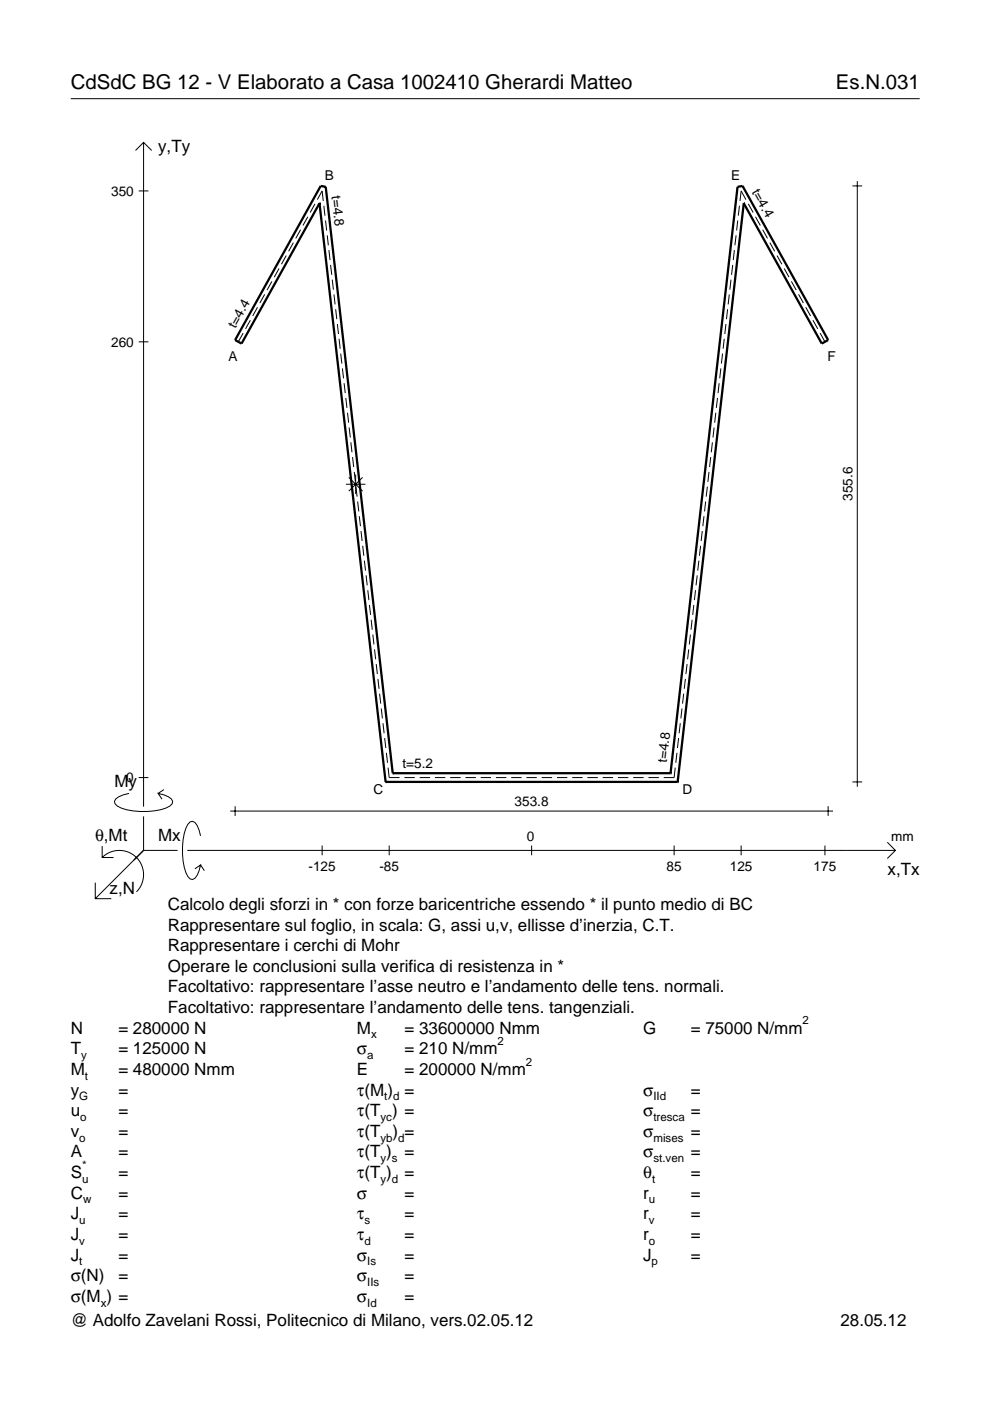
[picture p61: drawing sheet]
<svg xmlns="http://www.w3.org/2000/svg" width="210mm" height="297mm" viewBox="0 0 210 297" stroke-linecap="round" stroke-linejoin="round" font-family="sans-serif">
<defs><g id="words">
<g font-size="4.3">
<text x="15" y="18.9">CdSdC BG 12 - V Elaborato a Casa 1002410 Gherardi Matteo</text>
<text x="177.2" y="18.9">Es.N.031</text>
</g>
<g font-size="3.6">
<text x="33.5" y="32.3">y,Ty</text>
<text x="24.3" y="166.9">My</text>
<text x="20.1" y="178.2">θ,Mt</text>
<text x="33.5" y="178.2">Mx</text>
<text x="188.2" y="185.5">x,Tx</text>
<text x="23.2" y="189.6">z,N</text>
<text x="35.6" y="192.9">Calcolo degli sforzi in * con forze baricentriche essendo * il punto medio di BC</text>
<text x="35.6" y="197.3">Rappresentare sul foglio, in scala: G, assi u,v, ellisse d’inerzia, C.T.</text>
<text x="35.6" y="201.7">Rappresentare i cerchi di Mohr</text>
<text x="35.6" y="206">Operare le conclusioni sulla verifica di resistenza in *</text>
<text x="35.6" y="210.4">Facoltativo: rappresentare l’asse neutro e l’andamento delle tens. normali.</text>
<text x="35.6" y="214.8">Facoltativo: rappresentare l’andamento delle tens. tangenziali.</text>
<text x="15" y="219.2">N</text>
<text x="25.1" y="219.2">= 280000 N</text>
<text x="75.7" y="219.2">M</text>
<text x="85.8" y="219.2">= 33600000 Nmm</text>
<text x="136.4" y="219.2">G</text>
<text x="146.5" y="219.2">= 75000 N/mm</text>
<text x="15" y="223.5">T</text>
<text x="15" y="227.9">M</text>
<text x="25.1" y="223.5">= 125000 N</text>
<text x="25.1" y="227.9">= 480000 Nmm</text>
<text x="75.7" y="223.5">σ</text>
<text x="75.7" y="227.9">E</text>
<text x="85.8" y="223.5">= 210 N/mm</text>
<text x="85.8" y="227.9">= 200000 N/mm</text>
<text x="15" y="232.3">y</text>
<text x="25.1" y="232.3">=</text>
<text x="75.7" y="232.3">τ(M ) =</text>
<text x="136.4" y="232.3">σ</text>
<text x="146.5" y="232.3">=</text>
<text x="15" y="236.7">u</text>
<text x="25.1" y="236.7">=</text>
<text x="75.7" y="236.7">τ(T ) =</text>
<text x="136.4" y="236.7">σ</text>
<text x="146.5" y="236.7">=</text>
<text x="15" y="241">v</text>
<text x="15" y="245.4">A</text>
<text x="25.1" y="241">=</text>
<text x="25.1" y="245.4">=</text>
<text x="75.7" y="245.4">τ(T )</text>
<text x="75.7" y="241">τ(T</text>
<text x="83.3" y="241">) =</text>
<text x="85.8" y="245.4">=</text>
<text x="136.4" y="241">σ</text>
<text x="136.4" y="245.4">σ</text>
<text x="146.5" y="241">=</text>
<text x="146.5" y="245.4">=</text>
<text x="15" y="249.8">S</text>
<text x="25.1" y="249.8">=</text>
<text x="75.7" y="249.8">τ(T )</text>
<text x="85.8" y="249.8">=</text>
<text x="136.4" y="249.8">θ</text>
<text x="146.5" y="249.8">=</text>
<text x="15" y="254.2">C</text>
<text x="25.1" y="254.2">=</text>
<text x="75.7" y="254.2">σ</text>
<text x="85.8" y="254.2">=</text>
<text x="136.4" y="254.2">r</text>
<text x="146.5" y="254.2">=</text>
<text x="15" y="258.5">J</text>
<text x="15" y="262.9">J</text>
<text x="25.1" y="258.5">=</text>
<text x="25.1" y="262.9">=</text>
<text x="75.7" y="258.5">τ</text>
<text x="75.7" y="262.9">τ</text>
<text x="85.8" y="258.5">=</text>
<text x="85.8" y="262.9">=</text>
<text x="136.4" y="258.5">r</text>
<text x="136.4" y="262.9">r</text>
<text x="146.5" y="258.5">=</text>
<text x="146.5" y="262.9">=</text>
<text x="15" y="267.3">J</text>
<text x="25.1" y="267.3">=</text>
<text x="75.7" y="267.3">σ</text>
<text x="85.8" y="267.3">=</text>
<text x="136.4" y="267.3">J</text>
<text x="146.5" y="267.3">=</text>
<text x="15" y="271.7">σ(N)</text>
<text x="25.1" y="271.7">=</text>
<text x="75.7" y="271.7">σ</text>
<text x="85.8" y="271.7">=</text>
<text x="15" y="281.2">@ Adolfo Zavelani Rossi, Politecnico di Milano, vers.02.05.12</text>
<text x="15" y="276">σ(M ) =</text>
<text x="75.7" y="276">σ</text>
<text x="85.8" y="276">=</text>
<text x="178.2" y="281.2">28.05.12</text>
</g>
<g font-size="2.9">
<text x="23.6" y="41.5">350</text>
<text x="68.9" y="38.1">B</text>
<text x="70.3" y="41.5" transform="rotate(83 70.3 41.5)">t=4.8</text>
<text x="155" y="38.1">E</text>
<text x="159.3" y="40.7" transform="rotate(61 159.3 40.7)">t=4.4</text>
<text x="49.9" y="69.8" transform="rotate(-61 49.9 69.8)">t=4.4</text>
<text x="23.6" y="73.5">260</text>
<text x="48.5" y="76.5">A</text>
<text x="175.5" y="76.5">F</text>
<text x="180.7" y="106.2" transform="rotate(-90 180.7 106.2)">355.6</text>
<text x="141.4" y="161.8" transform="rotate(-83 141.4 161.8)">t=4.8</text>
<text x="26.8" y="165.9">0</text>
<text x="85.3" y="162.9">t=5.2</text>
<text x="79.2" y="168.3">C</text>
<text x="109.1" y="170.9">353.8</text>
<text x="144.7" y="168.3">D</text>
<text x="111.7" y="178.2">0</text>
<text x="189" y="178.2">mm</text>
<text x="65.4" y="184.7">-125</text>
<text x="80.4" y="184.7">-85</text>
<text x="141.3" y="184.7">85</text>
<text x="154.7" y="184.7">125</text>
<text x="172.5" y="184.7">175</text>
</g>
<g font-size="2.4">
<text x="78.7" y="220.2">x</text>
<text x="105.5" y="221.5">2</text>
<text x="170.2" y="217.2">2</text>
<text x="17.2" y="224.5">y</text>
<text x="77.9" y="224.5">a</text>
<text x="111.5" y="225.9">2</text>
<text x="16.8" y="233.3">G</text>
<text x="18" y="228.9">t</text>
<text x="81.5" y="233.3">t d</text>
<text x="138.5" y="233.3">IId</text>
<text x="17" y="237.7">o</text>
<text x="80.7" y="237.7">yc</text>
<text x="138.5" y="237.7">tresca</text>
<text x="16.8" y="242">o</text>
<text x="80.7" y="242">yb d</text>
<text x="138.5" y="242">mises</text>
<text x="17.4" y="250.8">u</text>
<text x="17.4" y="247.8">*</text>
<text x="80.7" y="246.4">y s</text>
<text x="80.7" y="250.8">y d</text>
<text x="138.2" y="250.8">t</text>
<text x="138.5" y="246.4">st.ven</text>
<text x="17.6" y="255.2">w</text>
<text x="137.6" y="255.2">u</text>
<text x="16.8" y="259.5">u</text>
<text x="16.8" y="263.9">v</text>
<text x="77.3" y="259.5">s</text>
<text x="77.3" y="263.9">d</text>
<text x="137.6" y="259.5">v</text>
<text x="137.6" y="263.9">o</text>
<text x="16.8" y="268.3">t</text>
<text x="77.9" y="268.3">Is</text>
<text x="138.2" y="268.3">p</text>
<text x="77.9" y="272.7">IIs</text>
<text x="21.4" y="277">x</text>
<text x="77.9" y="277">Id</text>
</g>
</g></defs>
<g fill="none" stroke="#000" stroke-width=".21">
<path d="M15 20.9h180M28.7 31.9l1.7-1.7 1.8 1.7M30.4 30.2v140.8M180.7 39.4h2.1M181.8 38.4v128.4M29.4 40.5h2.1M57.6 59.7l-1 1.8M59.2 56.9l-1.1 1.9M60.7 54.2l-1 1.8M62.2 51.4l-1 1.9M63.7 48.7l-1 1.8M65.3 46l-1.1 1.8"/>
<path d="M66.8 43.2l-1 1.9M67.3 42.3l1-1.8 .2 2.1M68.7 43.6l.2 2.1M69 46.8l.3 2.1M69.4 49.9l.2 2.1M69.7 53l.3 2.1M70.1 56.2l.2 2.1M70.4 59.3l.3 2.1M155 59.3l-.3 2.1M155.3 56.2l-.2 2.1M155.7 53l-.2 2.1M156.1 49.9l-.3 2.1"/>
<path d="M156.4 46.8l-.2 2.1M156.8 43.6l-.3 2.1M158.2 42.3l-1.1-1.8-.2 2.1M158.7 43.2l1 1.9M160.2 46l1 1.8M161.7 48.7l1 1.8M163.2 51.4l1 1.9M164.7 54.2l1.1 1.8M166.3 56.9l1 1.9M167.8 59.7l1 1.8M29.4 72.5h2.1M51.6 70.6l-1.1 1.9"/>
<path d="M53.1 67.9l-1 1.8M54.6 65.1l-1 1.9M56.1 62.4l-1 1.8M70.8 62.4l.2 2.1M71.2 65.6l.2 2.1M71.5 68.7l.3 2.1M71.9 71.8l.2 2.1M72.2 75l.3 2.1M72.6 78.1l.2 2.1M152.8 78.1l-.2 2.1M153.2 75l-.2 2.1M153.6 71.8l-.3 2.1"/>
<path d="M153.9 68.7l-.2 2.1M154.3 65.6l-.3 2.1M154.6 62.4l-.2 2.1M169.3 62.4l1 1.8M170.8 65.1l1.1 1.9M172.4 67.9l1 1.8M173.9 70.6l1 1.9M73 81.2l.2 2.2M73.3 84.4l.3 2.1M73.7 87.5l.2 2.1M74 90.6l.3 2.2M74.4 93.8l.2 2.1"/>
<path d="M74.7 96.9l.3 2.1M150.7 96.9l-.3 2.1M151 93.8l-.2 2.1M151.4 90.6l-.2 2.2M151.8 87.5l-.3 2.1M152.1 84.4l-.2 2.1M152.5 81.2l-.3 2.2M73.3 102.7h4.2M73.9 101.2l3 2.9M75.1 100.1l.2 2.1M75.4 100.6v4.1M75.5 103.2l.2 2.1"/>
<path d="M75.8 106.3l.3 2.1M76.2 109.5l.2 2.1M76.5 112.6l.3 2.1M76.9 101.2l-3 2.9M76.9 115.7l.2 2.1M77.3 118.9l.2 2.1M148.2 118.9l-.3 2.1M148.5 115.7l-.2 2.1M148.9 112.6l-.2 2.1M149.3 109.5l-.3 2.1M149.6 106.3l-.2 2.1M150 103.2l-.3 2.1"/>
<path d="M150.3 100.1l-.2 2.1M77.6 122l.3 2.1M78 125.1l.2 2.1M78.3 128.3l.3 2.1M78.7 131.4l.2 2.1M79 134.5l.3 2.1M79.4 137.7l.2 2.1M146 137.7l-.2 2.1M146.4 134.5l-.3 2.1M146.7 131.4l-.2 2.1M147.1 128.3l-.2 2.1M147.5 125.1l-.3 2.1"/>
<path d="M147.8 122l-.2 2.1M79.8 140.8l.2 2.1M80.1 143.9l.3 2.2M80.5 147.1l.2 2.1M80.8 150.2l.3 2.1M81.2 153.3l.2 2.2M81.6 156.5l.2 2.1M81.9 159.6l.3 2.1M143.5 159.6l-.2 2.1M143.9 156.5l-.3 2.1M144.2 153.3l-.2 2.2M144.6 150.2l-.2 2.1"/>
<path d="M145 147.1l-.3 2.1M145.3 143.9l-.2 2.2M145.7 140.8l-.3 2.1M21.7 179.4v2.4h2.4M27.3 168.2a3.6 3.6 0 0 0-3 1.7l.1 .5a5.6 5.6 0 0 0 3.8 1.5 13.4 13.4 0 0 0 7.8-1l.5-.5 .1-.5a3.6 3.6 0 0 0-3.1-1.7l.8 1.2M29.4 164.9h2.1M30.4 173.1v7.2M34.7 167.4l-1.2 .8M42.5 177.2a3.6 3.6 0 0 0-1.7-3.1l-.5 .2a5.7 5.7 0 0 0-1.5 3.7 13.3 13.3 0 0 0 1 7.9l.5 .5 .5 .1a3.6 3.6 0 0 0 1.7-3.1l-1.2 .8M48.8 172h127.8M49.8 170.9v2.1M68.3 179.3v2"/>
<path d="M82.3 162.8l.2 2.1h2.2M82.5 179.3v2M85.7 164.9h2.2M89 164.9h2.2M92.2 164.9h2.2M95.4 164.9h2.3M98.7 164.9h2.2M101.9 164.9h2.2M105.1 164.9h2.3M108.4 164.9h2.2M111.6 164.9h2.2M112.7 179.3v2"/>
<path d="M114.8 164.9h2.3M118.1 164.9h2.2M121.3 164.9h2.2M124.5 164.9h2.3M127.8 164.9h2.2M131 164.9h2.2M134.3 164.9h2.2M137.5 164.9h2.2M142.9 179.3v2M143.2 162.8l-.3 2.1h-2.2M157.1 179.3v2M174.9 179.3v2"/>
<path d="M175.6 170.9v2.1M180.7 165.8h2.1M188.1 178.6l1.7 1.7-1.7 1.7M20.2 187.2v3.3h3.4M21.7 181.8a5.1 5.1 0 0 1 7.2 0 5.1 5.1 0 0 1 0 7.3M30.4 180.3l-10.2 10.2M30.4 180.3h7.2M39.7 180.3h150.1M42.5 183.4l.8 1.2"/>
</g>
<path d="M67.7 43.1h.1M67.7 43.1l-16.5 29.7-1.4-.7 18.2-32.7 1.1 .2 14.2 124.3M67.7 43.1l14.1 122.7M157.7 43.1h.1M157.7 43.1l-14 122.7M157.7 43.1l16.5 29.7 1.4-.7-18.2-32.7-1 .2-14.2 124.3M81.8 165.8h.1M81.8 165.8h61.9M83.3 163.9h.1M83.3 163.9h58.9M142.2 163.9h.1M143.7 165.8h.1" fill="none" stroke="#000" stroke-width=".48"/>
<use href="#words"/>
</svg>
